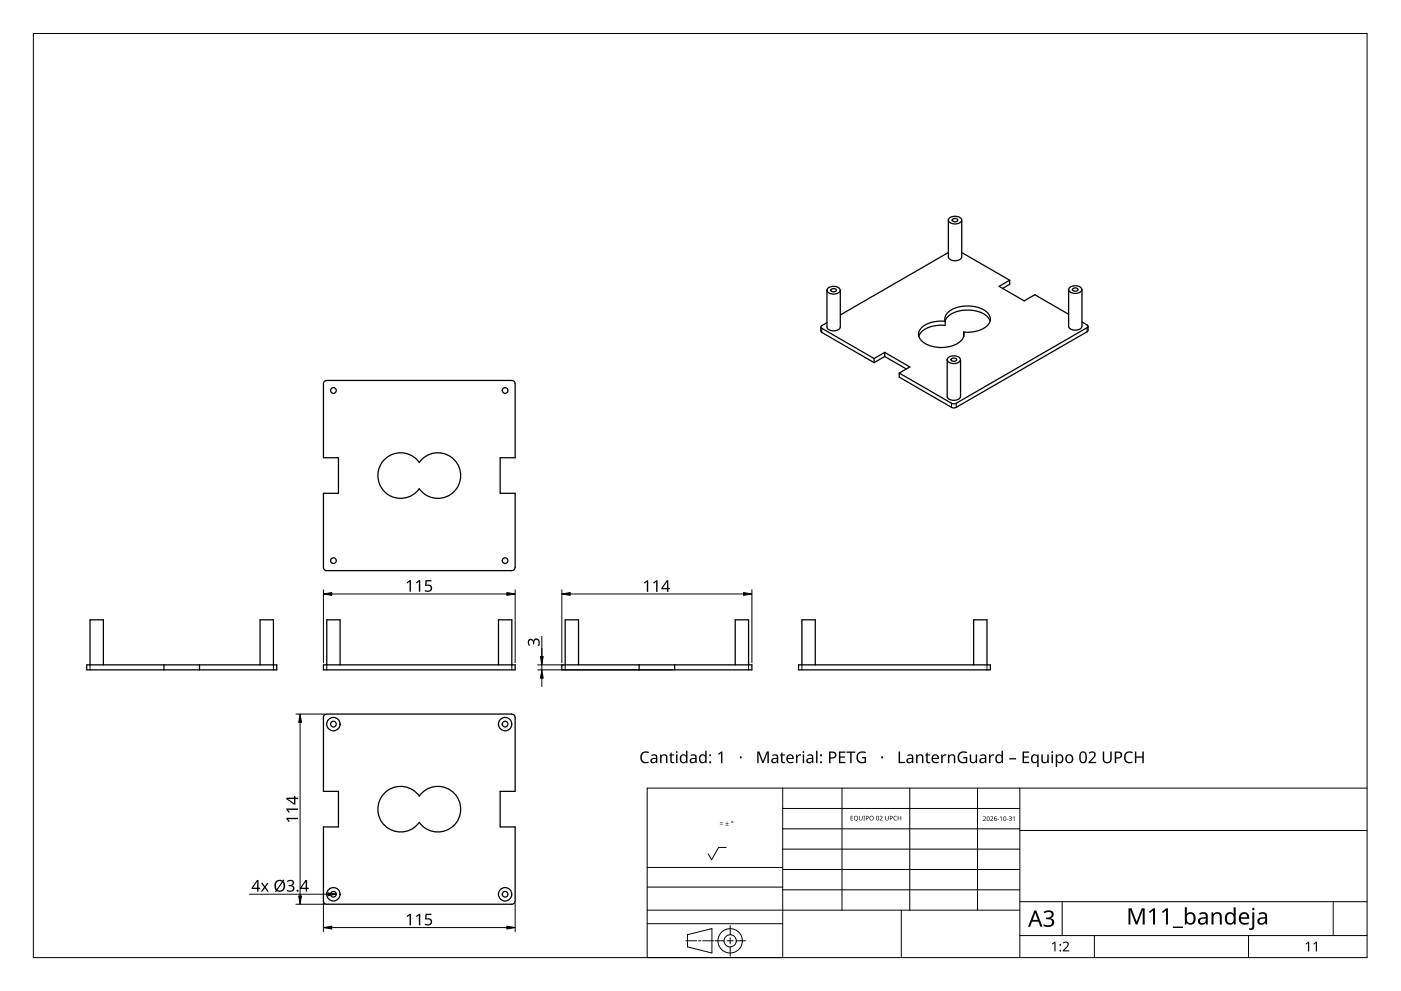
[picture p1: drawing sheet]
<svg xmlns="http://www.w3.org/2000/svg" width="420mm" height="297mm" viewBox="0 0 420 297" stroke-linecap="round" stroke-linejoin="round" font-family="sans-serif">
<path d="M246.5 98.4v1.2M326 98.2v1.2M285.4 120.9v1.2M286.8 120.9v1.2M27 199.3v1.5M82 199.3v1.5M98 199.3v1.5M153.5 199.3v1.5M169.5 199.3v1.5M224.5 199.3v1.5M240.5 199.3v1.5M296 199.3v1.5" fill="none" stroke="#000" stroke-width=".3"/>
<g fill="none" stroke="#000" stroke-width=".38">
<path d="M284.4 66v11M284.4 75.7l-32.4 18.7M284.8 65.3a2.74 2.74 0 0 1 3.5 .4 1.24 1.24 0 0 1-1.4 1.4h-.5a1.43 1.43 0 0 1-1.9-1.5zM285.6 65.8a.86 .86 0 0 1 .9-.4 .86 .86 0 0 1 .7 .8 .86 .86 0 0 1-.9 .3 .86 .86 0 0 1-.7-.7zM288.4 66v11a2.29 2.29 0 0 1-4 0M288.4 75.7l14.4 8.3M246.2 98v1.3l.3 .4M246.5 99.6l15.6 9.1M248 98a2.3 2.3 0 0 0 4 0M248 87v11M248 96.7l-1.7 1v.6l15.8 9.2M248.3 86.4a2.69 2.69 0 0 1 3.6 .3 1.46 1.46 0 0 1-1.9 1.5 1.47 1.47 0 0 1-1.9-1.5z"/>
<path d="M249.2 86.8a.86 .86 0 0 1 .9-.3 .86 .86 0 0 1 .7 .7 .87 .87 0 0 1-.9 .3 .87 .87 0 0 1-.7-.7zM252 87v11M276.2 98.4a9.1 9.1 0 0 1 7.2-2.1 3 3 0 0 1 2-3.5 10.1 10.1 0 0 1 10.9 1 2.83 2.83 0 0 1-1.3 4.6 11 11 0 0 1-6 1.2 2.95 2.95 0 0 1-1.9 3.4 9.8 9.8 0 0 1-10.9-1 2.53 2.53 0 0 1 0-3.6zM283.4 96.3a6.1 6.1 0 0 1 5.7-3.3 8.3 8.3 0 0 1 7.6 2.6l.2 .7M283.4 97.6a9.3 9.3 0 0 0-7.2 2l-.7 1.2M283.5 96.3v1.2M289 99.5v1.3M302.8 84v1.2l-2.1 1.2M302.8 84l-3.2 1.8 7.6 4.4 3.1-1.9 10.2 5.9M320.5 97.8a2.45 2.45 0 0 0 3.9 .3v-.3M320.5 86.8v11M320.7 86.2a2.8 2.8 0 0 1 3.7 .3 1.46 1.46 0 0 1-1.9 1.5 1.47 1.47 0 0 1-2-1.5z"/>
<path d="M321.7 86.6a.86 .86 0 0 1 .9-.3 .86 .86 0 0 1 .7 .7 .87 .87 0 0 1-1 .3 .87 .87 0 0 1-.6-.7zM324.5 96.5l1.5 .9M324.5 86.8v11M326 97.4l.3 .4-.3 .4-39.4 22.8-1.3-.1-15.6-9.1M326 99.4l-39.2 22.7M326.3 97.8v1.2l-.3 .5M98 114.1a.95 .95 0 0 0-1 .9v22.2h4.5v10.7h-4.5v22.1a1.02 1.02 0 0 0 1 1.1M153.5 114.1l.6 .1 .4 .8M153.5 114h-55.5M154.5 115v22.2h-4.5v10.7h4.5v22.1M262.1 107.5v1.2M265.3 105.6l7.6 4.4-3.2 1.8"/>
<path d="M265.3 105.6v1.3M265.3 106.9l6.5 3.7M265.3 105.6l-3.2 1.9M265.3 106.9l-3.2 1.8M269.7 111.8v1.2l15.7 9.1M284.1 107.8v11.1a2.3 2.3 0 0 0 3.9 0l.1-11.1M284.4 107.1a2.7 2.7 0 0 1 3.6 .4 1.25 1.25 0 0 1-1.4 1.4l-.6 .1a1.45 1.45 0 0 1-1.8-1.6zM285.3 107.6a.87 .87 0 0 1 .9-.3 .87 .87 0 0 1 .6 .7 .86 .86 0 0 1-.9 .3 .86 .86 0 0 1-.6-.7zM115.2 137.8a6.8 6.8 0 0 1 10.5 .8 6.8 6.8 0 0 1 10.2-1.1 6.8 6.8 0 0 1 0 10.2 6.8 6.8 0 0 1-10.2-1.2 6.8 6.8 0 0 1-9.9 1.3 6.8 6.8 0 0 1-.6-10zM285.3 122.1l.7 .2 .8-.2M153.5 171h-55.5M154.5 170a1.01 1.01 0 0 1-1 1.1"/>
<path d="M26 199.3h57v1.5h-57zM31 199.3v-13.5h-4v13.5M49.2 199.3v1.5M59.8 199.3v1.5M82 199.3v-13.5h-4v13.5M97 199.3h57.5v1.5h-57.5zM102 199.3v-13.5h-4v13.5M153.5 199.3v-13.5h-4v13.5M168.5 199.3h57v1.5h-57zM173.5 199.3v-13.5h-4v13.5M191.7 199.3v1.5M202.3 199.3v1.5"/>
<path d="M224.5 199.3v-13.5h-4v13.5M239.5 199.3h57.5v1.5h-57.5zM244.5 199.3v-13.5h-4v13.5M296 199.3v-13.5h-4v13.5M154.5 215l-.2-.6-.8-.4-55.5 .1a.96 .96 0 0 0-1 .9v22.2h4.5v10.7h-4.5v22.1a1.01 1.01 0 0 0 1 1h55.5a.96 .96 0 0 0 1-.9M154.5 215v22.2h-4.5v10.7h4.5v22.1M115.4 237.6a6.8 6.8 0 0 1 10.3 1 6.8 6.8 0 0 1 10.2-1.1 6.8 6.8 0 0 1 0 10.2 6.8 6.8 0 0 1-10.2-1.2 6.8 6.8 0 0 1-10 1.2 6.8 6.8 0 0 1-.3-10.1z"/>
<circle cx="100" cy="117" r=".85"/>
<circle cx="151.5" cy="117" r=".86"/>
<circle cx="100" cy="168" r=".85"/>
<circle cx="151.5" cy="168" r=".86"/>
<circle cx="100" cy="217" r="2"/>
<circle cx="100" cy="217" r=".85"/>
<circle cx="151.5" cy="217" r="1.99"/>
<circle cx="151.5" cy="217" r=".86"/>
<circle cx="100" cy="268" r="2"/>
<circle cx="100" cy="268" r=".85"/>
<circle cx="151.5" cy="268" r="1.99"/>
<circle cx="151.5" cy="268" r=".86"/>
</g>
<path d="M10 10h400v277h-400z" fill="none" stroke="#000" stroke-width=".3"/>
<g fill="none" stroke="#000" stroke-width=".3">
<path d="M234.7 236.2v50.8h-40.6v-50.8h215.9M252.5 236.2v36.6M272.8 236.2v36.6M293.2 236.2v36.6M305.9 236.2v50.8M217.8 254h-2.3l-2.1 3.7-1-1.8M234.7 242.3h71.2M234.7 254.5h71.2M305.9 248.4h-71.2M410 248.9h-104.1M194.1 272.8h111.8M219 277.4v2.8"/>
<path d="M234.7 276.9h-40.6M234.7 265.9h-40.6M234.7 260h-40.6M270.3 272.8v14.2M305.9 260.6h-71.2M305.9 266.7h-71.2M305.9 270.3h104.1M318.6 270.3v10.1M399.8 270.3v10.1M205.7 282h3.2M206.2 280.2l7.3-1.9v7.3l-7.3-1.8zM209.5 282h.7"/>
<path d="M214 282h-3.2M214.4 282h2.8M218.1 282h1.8M219 281.1v1.8M219 283.8v2.8M223.6 282h-2.8M328.2 280.4v6.6M374.4 280.4v6.6M410 280.4h-104.1"/>
<circle cx="219" cy="282" r="3.7"/>
<circle cx="219" cy="282" r="1.83"/>
</g>
<g fill="#000">
<path d="M215.9 247l.9 .1zM215.9 246.6l.9 .1zM217.6 247.4l.9 .1zM218 246.3l.1 .4h.4l-.4 .2v.4l-.1-.4h-.4l.4-.2zM255.1 244.5h.8l-.6 .2v.4h.5l-.5 .2v.5l.6 .1h-.8zM257.6 244.5h.2v.9a.35 .35 0 0 0 .4 .4 .35 .35 0 0 0 .3-.4v-.9h.2v.9a.52 .52 0 0 1-.6 .5 .52 .52 0 0 1-.5-.5zM258.9 244.5h.5l-.1 .2 .1 1.2h-.5l.2-.1zM263.8 244.7a.49 .49 0 0 1 .8 0 .49 .49 0 0 1-.3 .8l-.3 .3 .7 .1h-.9l.4-.5a.37 .37 0 0 0 .3-.5 .37 .37 0 0 0-.6-.1zM265.5 244.5h.1v.9a.35 .35 0 0 0 .4 .4 .35 .35 0 0 0 .3-.4v-.9h.2v.9a.52 .52 0 0 1-.5 .5 .52 .52 0 0 1-.5-.5zM268.1 244.7l.5-.2 .4 .1-.1 .1a.55 .55 0 0 0-.8 .5 .55 .55 0 0 0 .8 .5 .64 .64 0 0 1-.9-.1 .64 .64 0 0 1 .1-.9zM269.2 244.5h.2v.6h.7v-.6h.2v1.4h-.2v-.6h-.7v.6h-.2zM294.8 244.8a.49 .49 0 0 1 .8 .1 .49 .49 0 0 1-.3 .7l-.3 .3 .7 .2h-.9l.4-.5a.37 .37 0 0 0 .3-.6 .37 .37 0 0 0-.6-.1z"/>
<path d="M297 244.8a.49 .49 0 0 1 .8 .1 .49 .49 0 0 1-.3 .7l-.3 .3 .7 .2h-.9l.3-.5a.37 .37 0 0 0 .4-.6 .37 .37 0 0 0-.6-.1zM299.1 245.5l.5 .1zM299.8 245l.5-.3v1.4h-.1v-1.2zM301.9 245.5l.5 .1zM302.6 244.8a.43 .43 0 0 1 .6-.2 .43 .43 0 0 1 0 .7h-.1a.44 .44 0 0 1 .2 .8 .44 .44 0 0 1-.8-.3 .35 .35 0 0 0 .6 .2 .35 .35 0 0 0 0-.5l-.3-.2a.3 .3 0 0 0 .4-.1 .3 .3 0 0 0-.1-.4 .3 .3 0 0 0-.5 .1zM303.7 245l.5-.3v1.4h-.1v-1.2zM313 273.4a1.74 1.74 0 0 1 1.7-.6 1.74 1.74 0 0 1 1.3 1.3 1.18 1.18 0 0 1-1 1.1 1.3 1.3 0 0 1 1.2 1.5 1.3 1.3 0 0 1-1.5 1.1l-1.7-.2v-.6a1.73 1.73 0 0 0 2.5-.4 .99 .99 0 0 0-1.3-1.1h-.5v-.5a1.13 1.13 0 0 0 1.2-.1 1.13 1.13 0 0 0 .4-1.1 1.42 1.42 0 0 0-2 0zM338.4 272.3h.9l1.5 3.9 1.6-3.9h.9v4.8h-.6v-4.2l-1.6 4.2h-.5l-1.6-4.2v4.2h-.6zM344.6 273.3l1.3-1h.5v4.8h-.6v-4.2l-.9 .8zM348.4 273.3l1.4-1h.5v4.8h-.6v-4.2l-.9 .8zM363.3 273.5h.5l.1 .5a1.39 1.39 0 0 1 1.5-.5 1.39 1.39 0 0 1 1 1.2v2.4h-.6v-2.3a.98 .98 0 0 0-1.2-.9 .98 .98 0 0 0-.7 1.3v1.9h-.6zM375.6 273.5h.6v4.2a1.04 1.04 0 0 1-1.6 1v-.5a.58 .58 0 0 0 .7 .1 .58 .58 0 0 0 .3-.6z"/>
<path d="M315.5 282.9l1.1-.6v2.9h-.4v-2.6l-.5 .5zM318.8 282.6a1.01 1.01 0 0 1 1.6-.1 1.01 1.01 0 0 1-.5 1.6l-.7 .8h1.5v.3h-2v-.3l1.1-1.1a.69 .69 0 0 0 .3-1.1 .69 .69 0 0 0-1.1 .1zM391.5 282.9l1.1-.6v2.9h-.3v-2.5l-.6 .4zM393.9 282.9l1.1-.6v2.9h-.4v-2.5l-.5 .4z"/>
<path d="M219.3 246.4a.31 .31 0 0 1 .6 0 .31 .31 0 0 1-.6 0zM219.4 246.4a.2 .2 0 0 0 .4 0 .2 .2 0 0 0-.4 0z"/>
<path d="M256.2 244.7l.6-.2 .4 .3 .1 .7-.4 .4 .4 .3-1.1-.5zM256.3 245.2a.51 .51 0 0 0 1 0 .51 .51 0 0 0-1 0z"/>
<path d="M259.7 244.5h.3a.45 .45 0 0 1 .5 .6 .45 .45 0 0 1-.7 .3v.5h-.1zM259.8 244.7v.5a.33 .33 0 0 0 .6-.2 .34 .34 0 0 0-.6-.3z"/>
<path d="M260.7 245.2a.68 .68 0 0 1 1.3 0 .68 .68 0 0 1-1.3 0zM260.9 245.2a.55 .55 0 0 0 1.1 0 .55 .55 0 0 0-1.1 0z"/>
<path d="M262.9 244.6l.4-.1 .3 .4v.6l-.3 .4h-.3l-.2-.3zM263 244.7l-.1 .2a.49 .49 0 0 0-.1 .5 .49 .49 0 0 0 .5 .3 .53 .53 0 0 0 .3-.6 .53 .53 0 0 0-.6-.4z"/>
<path d="M266.9 244.5l.6 .1 .2 .3-.1 .4-.6 .1v.5h-.1zM267 244.7v.5a.33 .33 0 0 0 .6-.2 .34 .34 0 0 0-.6-.3z"/>
<path d="M296.1 244.8l.4-.1 .2 .3 .1 .7-.3 .4-.6-.3zM296.2 244.9l-.1 .3a.39 .39 0 0 0 0 .6 .39 .39 0 0 0 .5 0 .39 .39 0 0 0 0-.6l-.1-.3z"/>
<path d="M298.3 244.8l.6-.1-.5 .2-.2 .5a.46 .46 0 0 1 .7 .2 .46 .46 0 0 1-.4 .6 .46 .46 0 0 1-.4-.6zM298.2 245.6a.3 .3 0 0 0 .6 0 .3 .3 0 0 0-.6 0z"/>
<path d="M301 244.8l.5-.1 .2 .3v.7l-.2 .4-.4-.1-.2-.3zM301.1 244.9l-.1 .3a.39 .39 0 0 0 0 .6 .39 .39 0 0 0 .6 0 .39 .39 0 0 0 0-.6l-.2-.3z"/>
<path d="M310.2 272.9h.6l1.9 4.9h-.7l-.6-1.5h-1.9l-.6 1.5h-.6zM310.5 273.5l-.8 2.2h1.5z"/>
<path d="M355.3 271.9h.6v2.1l.5-.5 .7-.1a1.94 1.94 0 0 1 1.5 1.9 1.94 1.94 0 0 1-1.5 1.9l-.7-.2-.5-.3-.1 .4h-.5zM356.3 274.1l-.4 .8a1.16 1.16 0 0 0 .2 1.4 1.16 1.16 0 0 0 1.5 .2 1.72 1.72 0 0 0-.4-2.6z"/>
<path d="M359.7 273.7a1.49 1.49 0 0 1 1.5-.3 1.49 1.49 0 0 1 1 1.2v2.5h-.4l-.1-.5a1.18 1.18 0 0 1-1.9 .4 1.18 1.18 0 0 1 .1-1.9l1.7-.2a.84 .84 0 0 0-.3-.9 .84 .84 0 0 0-1 0l-.5 .2zM360 275.7l-.1 .7 .6 .3a1.04 1.04 0 0 0 1.1-1.4z"/>
<path d="M367.9 273.7a1.53 1.53 0 0 1 2.1 .2v-2h.6v5.2h-.5l-.1-.5-.5 .4-.7 .2a2 2 0 0 1-1.5-1.5 2 2 0 0 1 .6-2zM368.3 274.1a1.46 1.46 0 0 0-.4 1.6 1.46 1.46 0 0 0 1.3 1 1.58 1.58 0 0 0 0-2.8z"/>
<path d="M372 273.9a1.57 1.57 0 0 1 1.9-.3 1.57 1.57 0 0 1 .7 1.8h-2.5a1.39 1.39 0 0 0 .9 1.3 1.39 1.39 0 0 0 1.5-.3v.5a1.98 1.98 0 0 1-2.6-.3 1.98 1.98 0 0 1 .1-2.7zM372.5 274.2l-.3 .7h1.8a.91 .91 0 0 0-.5-.9 .91 .91 0 0 0-1 .2z"/>
<path d="M377.5 273.7a1.49 1.49 0 0 1 1.5-.3 1.49 1.49 0 0 1 1 1.2v2.5h-.4l-.1-.5a1.18 1.18 0 0 1-1.9 .4 1.18 1.18 0 0 1 .1-1.9l1.7-.2a.84 .84 0 0 0-.3-.9 .84 .84 0 0 0-1 0l-.5 .2zM377.8 275.7a.75 .75 0 0 0 .3 1 .75 .75 0 0 0 1-.3l.3-1.1z"/>
<circle cx="375.9" cy="272.5" r=".37"/>
<circle cx="318" cy="285" r=".27"/>
<circle cx="318" cy="283.2" r=".27"/>
</g>
<path d="M351.7 277.9h3.1" fill="none" stroke="#000" stroke-width=".44"/>
<g fill="none" stroke="#000" stroke-width=".3">
<path d="M97 176.8v21.9M152 178h-52.5M154.5 176.8v21.9M168.5 176.8v21.9M223 178h-52M225.5 176.8v21.9M162.5 190.7v10.1M168.9 199.3h-7.7M88.7 214h8.7M90 216.5v52M162.5 203.3v2.5M201.7 200.8h-40.5"/>
<path d="M74.8 268h26M88.7 271h8.7M97 270.7v8.6M152 278h-52.5M154.5 270.7v8.6"/>
</g>
<path d="M97 178l2.5-.4v.8zM152 177.6l2.5 .4-2.5 .4zM168.5 178l2.5-.4v.8zM223 177.6l2.5 .4-2.5 .4zM162.1 196.8h.8l-.4 2.5zM90 214l.4 2.5h-.8zM162.5 200.8l.4 2.5h-.8zM89.6 268.5h.8l-.4 2.5zM98.3 267.6l2.5 .4-2.5 .4zM97 278l2.5-.4v.8zM152 277.6l2.5 .4-2.5 .4z" fill="#000" stroke="#000" stroke-width=".3"/>
<g fill="#000">
<path d="M121.9 174.6l1-.7h.3v3.5h-.4v-3.1l-.6 .6zM124.7 174.6l1-.7h.3v3.5h-.4v-3.1l-.6 .6zM127.6 173.9h1.8v.4h-1.4l-.1 1 .5-.1a1.13 1.13 0 0 1 1.2 1.4 1.13 1.13 0 0 1-1.6 .8l-.6-.2v-.4l.2 .1a.89 .89 0 0 0 1.2 .1 .89 .89 0 0 0 .1-1.2l-1.4-.3zM193.1 174.7l.9-.8h.4v3.5h-.4v-3l-.7 .5zM195.9 174.7l.9-.8h.4v3.5h-.4v-3l-.7 .5zM158.5 191.7l.5-.2h.5l.5 .7a.98 .98 0 0 1 1.2-.9 .98 .98 0 0 1 .7 1.4l-.2 .9h-.4l.2-.4a.81 .81 0 0 0 0-1.1 .81 .81 0 0 0-1.1-.2l-.2 1.2h-.4a.76 .76 0 0 0-.1-1 .76 .76 0 0 0-.9 0l-.1 .6 .2 .7-.3 .2a1.65 1.65 0 0 1-.1-1.9zM85.9 245.1h3.5v.4h-3.1l.6 .7-.3 .2-.7-.9zM85.9 242.3h3.5v.5l-3.1-.1 .6 .7-.3 .2-.7-.9zM78.3 264.6h.5l.6 1 .7-1h.5l-.9 1.3 .9 1.4h-.5l-.7-1.1-.7 1.1h-.5l1-1.4zM86 264.1a1.25 1.25 0 0 1 1.3-.4 1.25 1.25 0 0 1 .9 .9l-.2 .5-.5 .3a.98 .98 0 0 1 .8 1.3 .98 .98 0 0 1-1.3 .6l-1-.2v-.4l.5 .2a.81 .81 0 0 0 1 0 .81 .81 0 0 0 .2-1l-1.1-.3v-.3a.76 .76 0 0 0 .9-.1 .76 .76 0 0 0 .1-1l-.7-.1-.6 .3zM121.9 274.6l1-.7h.3v3.5h-.4v-3.1l-.6 .6zM124.7 274.6l1-.7h.3v3.5h-.4v-3.1l-.6 .6z"/>
<path d="M127.6 273.9h1.8v.4h-1.4l-.1 1a1.19 1.19 0 0 1 1.7 1.1 1.19 1.19 0 0 1-1.8 1l-.4-.2v-.4l.2 .1a.89 .89 0 0 0 1.2 .1 .89 .89 0 0 0 .1-1.2l-1.4-.3z"/>
<path d="M200 173.9h.4v2.3h.5v.4h-.5v.8h-.4v-.8h-1.7v-.3zM200 174.4l-1.2 1.8h1.2z"/>
<path d="M85.9 239.1h2.3v-.5h.4v.5h.8v.4h-.8v1.7h-.4l-2.3-1.7zM86.3 239.5l1.9 1.3v-1.3z"/>
<path d="M77.1 263.8h.4v2.3h.5v.4h-.5v.8h-.4v-.8h-1.7v-.4zM77.1 264.2l-1.2 1.9h1.2z"/>
<path d="M82.7 264.2l1-.5 1.1 .2 .2-.3 .3 .2-.3 .4 .5 1.3a1.63 1.63 0 0 1-.7 1.6 1.63 1.63 0 0 1-1.8 0l-.2 .3-.3-.2 .2-.3a2.31 2.31 0 0 1 0-2.7zM84.8 264.5l-1.6 2.2a1.29 1.29 0 0 0 1.6-.2 1.29 1.29 0 0 0 .2-1.6zM83.1 264.4a1.93 1.93 0 0 0-.1 2.1l1.5-2.2-.7-.2z"/>
<path d="M91.6 263.8h.5v2.3h.5v.4h-.5v.8h-.4v-.8h-1.7v-.4zM91.7 264.2l-1.3 1.9h1.3z"/>
<circle cx="89.3" cy="267" r=".32"/>
</g>
<g fill="#000">
<path d="M192.5 225.7a1.95 1.95 0 0 1 2.2-.3l-.2 .4a1.39 1.39 0 0 0-1.8 .2 1.39 1.39 0 0 0 0 1.8l.7 .6 1.1-.1v.3a1.82 1.82 0 0 1-2.3-.5 1.82 1.82 0 0 1 .3-2.4zM198 226.1h.3l.1 .4a1 1 0 0 1 1.1-.4 1 1 0 0 1 .7 .9v1.7h-.5v-1.6a.7 .7 0 0 0-.8-.7 .7 .7 0 0 0-.5 1v1.3h-.4zM201.2 225.5h.2v.6h.8v.4h-.8l.1 1.7 .2 .2h.5l-.1 .3a.77 .77 0 0 1-1.1-.7v-1.5h-.4v-.2l.4-.2zM215.3 226l1-.7h.3v3.4h-.4v-3l-.6 .6zM227.1 225.3h.6l1.1 2.8 1.1-2.8h.7v3.4h-.5l.1-3-1.2 3h-.4l-1.1-3v3h-.4zM234.4 225.5h.3v.6h.7v.4h-.7v1.7l.2 .2h.5v.3a.77 .77 0 0 1-1.2-.7v-1.5h-.3v-.2l.3-.2zM238.7 226.1h.4v.5l.5-.4 .6-.1v.4h-.6l-.4 .4-.1 1.8h-.4zM251.6 225.3h1.9v.3h-1.5v1.1h1.4v.4h-1.4v1.3h1.5v.3h-1.9zM253.9 225.3h2.6v.3h-1.1v3.1h-.4v-3.1h-1.1zM257.3 225.7a2.23 2.23 0 0 1 2.4-.3l-.2 .4a1.44 1.44 0 0 0-2.2 1.1 1.44 1.44 0 0 0 2 1.4v-1h-.8v-.4h1.2v1.7a1.9 1.9 0 0 1-2.5-.4 1.9 1.9 0 0 1 .1-2.5zM269.5 225.3h.4v3.1h1.6v.3h-2zM274.7 226.1h.4v.4a1 1 0 0 1 1.1-.4 1 1 0 0 1 .7 .9v1.7h-.4v-1.6a.7 .7 0 0 0-.8-.7 .7 .7 0 0 0-.5 1v1.3h-.5z"/>
<path d="M278 225.5h.2v.6h.8v.4h-.8v1.7l.2 .2h.6l-.1 .3a.77 .77 0 0 1-1.1-.7v-1.5h-.4v-.2l.4-.2zM282.3 226.1h.3l.1 .5 .4-.4 .7-.1-.1 .4h-.5l-.4 .4-.1 1.8h-.4zM284.3 226.1h.3l.1 .4a1 1 0 0 1 1.1-.4 1 1 0 0 1 .7 .9v1.7h-.4v-1.6a.7 .7 0 0 0-.9-.7 .7 .7 0 0 0-.5 1v1.3h-.4zM287.7 225.7a2.23 2.23 0 0 1 2.3-.3l-.1 .4a1.44 1.44 0 0 0-2.3 1.1 1.44 1.44 0 0 0 2 1.4v-1h-.7v-.4h1.2v1.7a1.9 1.9 0 0 1-2.6-.4 1.9 1.9 0 0 1 .2-2.5zM290.8 226.1h.5v1.7a.7 .7 0 0 0 .8 .6 .7 .7 0 0 0 .5-.9v-1.4h.4v2.6h-.3l-.1-.3a1.01 1.01 0 0 1-1.1 .3 1.01 1.01 0 0 1-.7-.9zM296.6 226.1h.4v.5l.5-.4 .6-.1v.4h-.6l-.4 .4-.1 1.8h-.4zM306.7 225.3h1.9v.3h-1.5v1.1h1.4v.4h-1.4v1.3h1.5v.3h-1.9zM312.3 226.1h.4v1.7a.7 .7 0 0 0 .9 .6 .7 .7 0 0 0 .5-.9v-1.4h.4v2.6h-.3l-.1-.3a1.01 1.01 0 0 1-1.1 .3 1.01 1.01 0 0 1-.7-.9zM326.5 225.6a1.21 1.21 0 0 1 1.9 0 1.21 1.21 0 0 1-.5 1.8l-.9 1h1.7v.3h-2.3v-.3l1.3-1.3a.83 .83 0 0 0 .4-1.3 .83 .83 0 0 0-1.4 .1zM330.7 225.3h.4v2.2a.9 .9 0 0 0 1 .9 .9 .9 0 0 0 .9-.9v-2.2h.4v2.2a1.34 1.34 0 0 1-1.4 1.3 1.34 1.34 0 0 1-1.3-1.3zM337.5 225.7a1.95 1.95 0 0 1 2.2-.3l-.2 .4-.7-.2a1.42 1.42 0 0 0-1.2 1.8 1.42 1.42 0 0 0 2 .9v.3a1.82 1.82 0 0 1-2.3-.5 1.82 1.82 0 0 1 .2-2.4zM340.4 225.3h.4v1.4h1.8v-1.4h.4v3.4h-.4v-1.6h-1.8v1.6h-.4z"/>
<path d="M195.3 226.3l.2-.1a1.02 1.02 0 0 1 1.6 .8v1.7h-.3v-.3a.89 .89 0 0 1-1.2 .4 .89 .89 0 0 1-.5-1.2 .89 .89 0 0 1 1.2-.4h.4v-.5a.85 .85 0 0 0-1.3-.1zM195.6 227.7a.61 .61 0 0 0 .6 .8 .61 .61 0 0 0 .5-.8v-.2z"/>
<path d="M204.3 226.3l.8-.2 .7 .4-.1-1.5h.5v3.7h-.4l-.1-.3-.8 .4a1.44 1.44 0 0 1-1.1-1.1 1.44 1.44 0 0 1 .5-1.4zM204.6 226.6l-.3 .4a.97 .97 0 0 0 .7 1.4 1.01 1.01 0 0 0 .7-1 1.01 1.01 0 0 0-.9-1z"/>
<path d="M207.1 226.3l.2-.1a1.02 1.02 0 0 1 1.6 .8v1.7h-.3l-.1-.3a.89 .89 0 0 1-1.1 .4 .89 .89 0 0 1-.5-1.2 .89 .89 0 0 1 1.2-.4h.4l-.1-.5a.86 .86 0 0 0-1.2-.1zM207.4 227.7l-.1 .5 .4 .2a.75 .75 0 0 0 .8-.9z"/>
<path d="M210 226.3l.8-.2 .7 .4v-1.5h.4v3.7h-.3l-.1-.3-.8 .4a1.44 1.44 0 0 1-1.1-1.1 1.44 1.44 0 0 1 .4-1.4zM210.3 226.6l-.2 .4a.97 .97 0 0 0 .6 1.4 1.01 1.01 0 0 0 .8-1 1.01 1.01 0 0 0-.9-1z"/>
<path d="M231.6 226.3l.2-.1a1.02 1.02 0 0 1 1.6 .8v1.7h-.3l-.1-.3a.89 .89 0 0 1-1.2 .4 .89 .89 0 0 1-.4-1.2 .89 .89 0 0 1 1.1-.4h.5l-.1-.5a.86 .86 0 0 0-1.2-.1zM231.8 227.7a.59 .59 0 0 0 .5 .8 .59 .59 0 0 0 .7-.6v-.4z"/>
<path d="M236.1 226.5a1.13 1.13 0 0 1 1.4-.3 1.13 1.13 0 0 1 .6 1.3h-1.8a1 1 0 0 0 .6 .9 1 1 0 0 0 1-.2v.4a1.42 1.42 0 0 1-1.8-.3 1.42 1.42 0 0 1 0-1.8zM236.5 226.6l-.2 .6h1.3a.65 .65 0 0 0-.3-.7 .65 .65 0 0 0-.8 .1z"/>
<path d="M242.1 226.3l.2-.1a1.02 1.02 0 0 1 1.6 .8v1.7h-.3l-.1-.3a.89 .89 0 0 1-1.1 .4 .89 .89 0 0 1-.5-1.2 .89 .89 0 0 1 1.2-.4h.4l-.1-.5a.86 .86 0 0 0-1.2-.1zM242.4 227.7l-.1 .5 .4 .2a.75 .75 0 0 0 .8-.9z"/>
<path d="M248.6 225.3h1a1.05 1.05 0 0 1 1.3 1 1.05 1.05 0 0 1-1.1 1.1h-.7v1.3h-.5zM249.1 225.6v1.4a.85 .85 0 0 0 1-.1 .85 .85 0 0 0 .2-1z"/>
<path d="M272.1 226.3l.2-.1a1.02 1.02 0 0 1 1.6 .8v1.7h-.3l-.1-.3a.89 .89 0 0 1-1.1 .4 .89 .89 0 0 1-.5-1.2 .89 .89 0 0 1 1.2-.4h.4l-.1-.5a.86 .86 0 0 0-1.2-.1zM272.4 227.7a.59 .59 0 0 0 .4 .8 .59 .59 0 0 0 .7-.6v-.4z"/>
<path d="M279.7 226.5a1.13 1.13 0 0 1 1.4-.3 1.13 1.13 0 0 1 .5 1.3h-1.8a1 1 0 0 0 .6 .9 1 1 0 0 0 1.1-.2v.4a1.42 1.42 0 0 1-1.9-.3 1.42 1.42 0 0 1 .1-1.8zM280 226.6l-.2 .6h1.3a.63 .63 0 0 0-.6-.8z"/>
<path d="M294 226.3l.2-.1a1.02 1.02 0 0 1 1.6 .8v1.7h-.3l-.1-.3a.89 .89 0 0 1-1.2 .4 .89 .89 0 0 1-.4-1.2 .89 .89 0 0 1 1.1-.4h.5l-.1-.5a.86 .86 0 0 0-1.2-.1zM294.2 227.7v.5l.4 .2a.75 .75 0 0 0 .8-.9z"/>
<path d="M298.9 226.3l.8-.2 .7 .4v-1.5h.4v3.7h-.3l-.1-.3a1.06 1.06 0 0 1-1.2 .3 1.06 1.06 0 0 1-.7-1v-.8zM299.2 226.6a.98 .98 0 0 0-.3 1.2 .98 .98 0 0 0 1.2 .5 .99 .99 0 0 0 .3-1.2 .99 .99 0 0 0-1.2-.5z"/>
<path d="M309.6 226.3l.8-.2 .7 .4 .1-.4h.3v3.8h-.4v-1.5l-.9 .4a1.44 1.44 0 0 1-1.1-1.1 1.44 1.44 0 0 1 .5-1.4zM309.9 226.6l-.3 .6a.9 .9 0 0 0 .7 1.2 1.01 1.01 0 0 0 .8-1 1.01 1.01 0 0 0-.9-1z"/>
<path d="M316.6 226.1h.4v.4a1.14 1.14 0 0 1 1.5-.2 1.14 1.14 0 0 1 .4 1.4l-.6 1-.7 .1-.6-.4v1.5h-.4zM317.2 226.7l-.2 .6a.81 .81 0 0 0 .9 1.1 .81 .81 0 0 0 .6-1.2l-.4-.7z"/>
<path d="M319.8 226.4a1.23 1.23 0 0 1 1.4-.2 1.23 1.23 0 0 1 .7 1.2 1.28 1.28 0 0 1-1.7 1.3 1.28 1.28 0 0 1-.6-2.1zM320.2 226.6a.96 .96 0 0 0-.3 1.3 .96 .96 0 0 0 1.3 .3l.2-.3a.9 .9 0 0 0-.1-1.2 .9 .9 0 0 0-1.1-.1z"/>
<path d="M324.1 225.5a1.26 1.26 0 0 1 1.5 0 1.26 1.26 0 0 1 .4 1.5 1.26 1.26 0 0 1-.4 1.5 1.26 1.26 0 0 1-1.5 0 2.87 2.87 0 0 1 0-3zM324.4 225.8l-.3 1.2a.85 .85 0 0 0 .2 1.1 .85 .85 0 0 0 1.1 0l.1-.5a1.49 1.49 0 0 0-.7-2z"/>
<path d="M334.3 225.3h.9a1.05 1.05 0 0 1 1.3 1 1.29 1.29 0 0 1-1.8 1.1v1.3h-.4zM334.7 225.6v1.4a.85 .85 0 0 0 1.1-.1 .85 .85 0 0 0 .2-1z"/>
<circle cx="203" cy="225.4" r=".27"/>
<circle cx="213" cy="228.5" r=".32"/>
<circle cx="213" cy="226.4" r=".33"/>
<circle cx="222.2" cy="227" r=".32"/>
<circle cx="241" cy="225.4" r=".27"/>
<circle cx="246.3" cy="228.5" r=".32"/>
<circle cx="246.3" cy="226.4" r=".33"/>
<circle cx="264.6" cy="227" r=".32"/>
<circle cx="315.6" cy="225.4" r=".27"/>
</g>
<path d="M203 226.1v2.6M241 226.1v2.6M244.9 225v3.7M315.6 226.1v2.6" fill="none" stroke="#000" stroke-width=".43"/>
<path d="M302.7 227.4h2" fill="none" stroke="#000" stroke-width=".38"/>
</svg>
